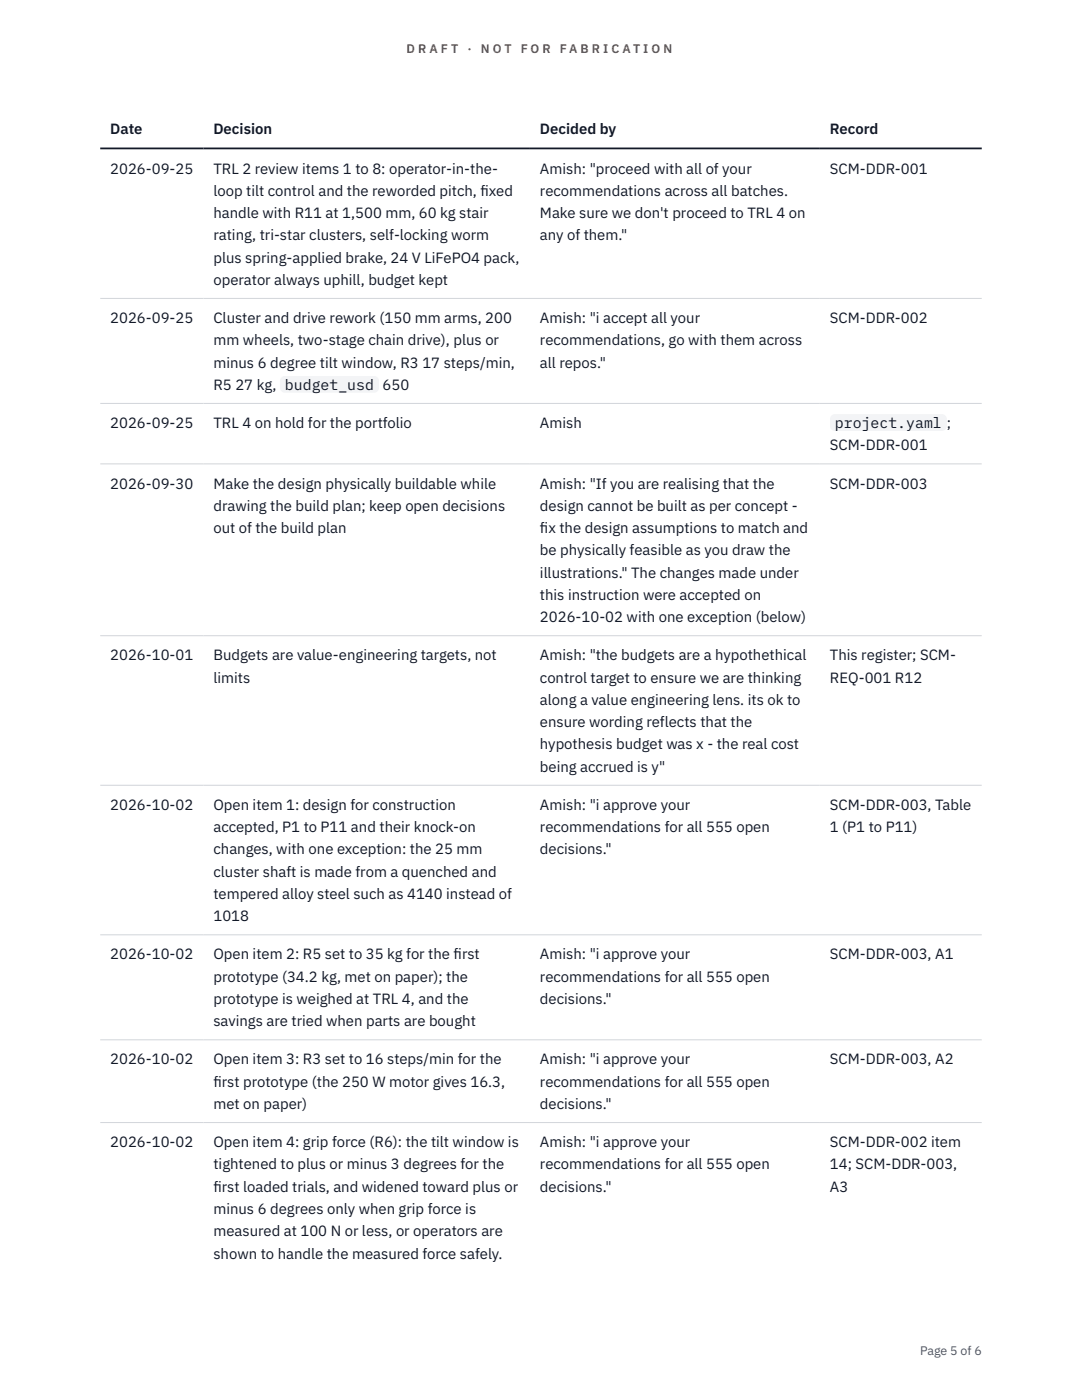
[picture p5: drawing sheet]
<svg xmlns="http://www.w3.org/2000/svg" width="216mm" height="279mm" viewBox="0 0 216 279" stroke-linecap="round" stroke-linejoin="round" font-family="sans-serif">
<defs><g id="words">
<g font-size="3" fill="#111827">
<text x="22" y="26.8">Date</text>
<text x="42.6" y="26.8">Decision</text>
<text x="107.7" y="26.8">Decided by</text>
<text x="165.6" y="26.8">Record</text>
<text x="22" y="34.6">2026-09-25</text>
<text x="42.6" y="34.6">TRL 2 review items 1 to 8: operator-in-the-</text>
<text x="107.7" y="34.6">Amish: &quot;proceed with all of your</text>
<text x="165.6" y="34.6">SCM-DDR-001</text>
<text x="42.6" y="39.1">loop tilt control and the reworded pitch, f</text>
<text x="95.9" y="39.1">ixed</text>
<text x="107.7" y="39.1">recommendations across all batches.</text>
<text x="42.6" y="43.5">handle with R11 at 1,500 mm, 60 kg stair</text>
<text x="42.6" y="48">rating, tri-star clusters, self-locking worm</text>
<text x="107.7" y="43.5">Make sure we don't proceed to TRL 4 on</text>
<text x="107.7" y="48">any of them.&quot;</text>
<text x="42.6" y="52.4">plus spring-applied brake, 24 V LiFePO4 pack,</text>
<text x="42.6" y="56.9">operator always uphill, budget kept</text>
<text x="22" y="64.5">2026-09-25</text>
<text x="42.6" y="64.5">Cluster and drive rework (150 mm arms, 200</text>
<text x="107.7" y="64.5">Amish: &quot;i accept all your</text>
<text x="165.6" y="64.5">SCM-DDR-002</text>
<text x="42.6" y="68.9">mm wheels, two-stage chain drive), plus or</text>
<text x="107.7" y="68.9">recommendations, go with them across</text>
<text x="42.6" y="73.4">minus 6 degree tilt window, R3 17 steps/min,</text>
<text x="42.6" y="77.8">R5 27 kg,</text>
<text x="56.9" y="77.8">budget_usd</text>
<text x="76.3" y="77.8">650</text>
<text x="107.7" y="73.4">all repos.&quot;</text>
<text x="22" y="85.4">2026-09-25</text>
<text x="42.6" y="85.4">TRL 4 on hold for the portfolio</text>
<text x="107.7" y="85.4">Amish</text>
<text x="165.6" y="89.9">SCM-DDR-001</text>
<text x="166.6" y="85.4">project.yaml ;</text>
<text x="22" y="97.5">2026-09-30</text>
<text x="42.6" y="97.5">Make the design physically buildable while</text>
<text x="42.6" y="101.9">drawing the build plan; keep open decisions</text>
<text x="107.7" y="97.5">Amish: &quot;If you are realising that the</text>
<text x="107.7" y="101.9">design cannot be built as per concept -</text>
<text x="165.6" y="97.5">SCM-DDR-003</text>
<text x="42.6" y="106.4">out of the build plan</text>
<text x="107.7" y="106.4">f</text>
<text x="107.7" y="106.4">ix the design assumptions to match and</text>
<text x="107.7" y="110.8">be physically feasible as you draw the</text>
<text x="107.7" y="115.3">illustrations.&quot; The changes made under</text>
<text x="107.7" y="119.7">this instruction were accepted on</text>
<text x="107.7" y="124.2">2026-10-02 with one exception (below)</text>
<text x="22" y="131.8">2026-10-01</text>
<text x="42.6" y="131.8">Budgets are value-engineering targets, not</text>
<text x="107.7" y="131.8">Amish: &quot;the budgets are a hypothethical</text>
<text x="165.6" y="131.8">This register; SCM-</text>
<text x="42.6" y="136.2">limits</text>
<text x="107.7" y="136.2">control target to ensure we are thinking</text>
<text x="165.6" y="136.2">REQ-001 R12</text>
<text x="107.7" y="140.7">along a value engineering lens. its ok to</text>
<text x="107.7" y="145.1">ensure wording reflects that the</text>
<text x="107.7" y="149.6">hypothesis budget was x - the real cost</text>
<text x="107.7" y="154">being accrued is y&quot;</text>
<text x="22" y="161.6">2026-10-02</text>
<text x="42.6" y="161.6">Open item 1: design for construction</text>
<text x="107.7" y="161.6">Amish: &quot;i approve your</text>
<text x="165.6" y="161.6">SCM-DDR-003, Table</text>
<text x="42.6" y="166.1">accepted, P1 to P11 and their knock-on</text>
<text x="107.7" y="166.1">recommendations for all 555 open</text>
<text x="165.6" y="166.1">1 (P1 to P11)</text>
<text x="42.6" y="170.5">changes, with one exception: the 25 mm</text>
<text x="107.7" y="170.5">decisions.&quot;</text>
<text x="42.6" y="175">cluster shaft is made from a quenched and</text>
<text x="42.6" y="179.4">tempered alloy steel such as 4140 instead of</text>
<text x="42.6" y="183.9">1018</text>
<text x="22" y="191.5">2026-10-02</text>
<text x="42.6" y="191.5">Open item 2: R5 set to 35 kg for the f</text>
<text x="90.5" y="191.5">irst</text>
<text x="107.7" y="191.5">Amish: &quot;i approve your</text>
<text x="165.6" y="191.5">SCM-DDR-003, A1</text>
<text x="42.6" y="195.9">prototype (34.2 kg, met on paper); the</text>
<text x="107.7" y="195.9">recommendations for all 555 open</text>
<text x="42.6" y="200.4">prototype is weighed at TRL 4, and the</text>
<text x="107.7" y="200.4">decisions.&quot;</text>
<text x="42.6" y="204.8">savings are tried when parts are bought</text>
<text x="22" y="212.4">2026-10-02</text>
<text x="42.6" y="212.4">Open item 3: R3 set to 16 steps/min for the</text>
<text x="107.7" y="212.4">Amish: &quot;i approve your</text>
<text x="165.6" y="212.4">SCM-DDR-003, A2</text>
<text x="42.6" y="216.9">f</text>
<text x="42.6" y="216.9">irst prototype (the 250 W motor gives 16.3,</text>
<text x="42.6" y="221.3">met on paper)</text>
<text x="107.7" y="216.9">recommendations for all 555 open</text>
<text x="107.7" y="221.3">decisions.&quot;</text>
<text x="22" y="229">2026-10-02</text>
<text x="42.6" y="229">Open item 4: grip force (R6): the tilt window is</text>
<text x="42.6" y="233.4">tightened to plus or minus 3 degrees for the</text>
<text x="107.7" y="229">Amish: &quot;i approve your</text>
<text x="107.7" y="233.4">recommendations for all 555 open</text>
<text x="165.6" y="229">SCM-DDR-002 item</text>
<text x="165.6" y="233.4">14; SCM-DDR-003,</text>
<text x="42.6" y="237.8">f</text>
<text x="42.6" y="237.8">irst loaded trials, and widened toward plus or</text>
<text x="107.7" y="237.8">decisions.&quot;</text>
<text x="165.6" y="237.8">A3</text>
<text x="42.6" y="242.3">minus 6 degrees only when grip force is</text>
<text x="42.6" y="246.7">measured at 100 N or less, or operators are</text>
<text x="42.6" y="251.2">shown to handle the measured force safely.</text>
</g>
<g font-size="2.5" fill="#b45309">
<text x="81.1" y="10.5">D R A F T</text>
<text x="93.3" y="10.5">·</text>
<text x="95.9" y="10.5">N O T</text>
<text x="103.9" y="10.5">F O R</text>
<text x="111.7" y="10.5">F A B R I C A T I O N</text>
</g>
<text font-size="2.5" fill="#4b5563" x="183.6" y="270.3">Page 5 of 6</text>
</g></defs>
<path d="M20 59.6h175.9M20 80.5h175.9M20 92.6h175.9M20 126.9h175.9M20 156.7h175.9M20 186.6h175.9M20 207.5h175.9M20 224h175.9" fill="none" stroke="#d1d5db" stroke-width=".2"/>
<path d="M20 29.6h175.9" fill="none" stroke="#111827" stroke-width=".35"/>
<g fill="#f3f4f6">
<path d="M55.9 75h19.7v3.4h-19.7z"/>
<path d="M165.6 82.6h23.3v3.4h-23.3z"/>
</g>
<use href="#words"/>
</svg>
